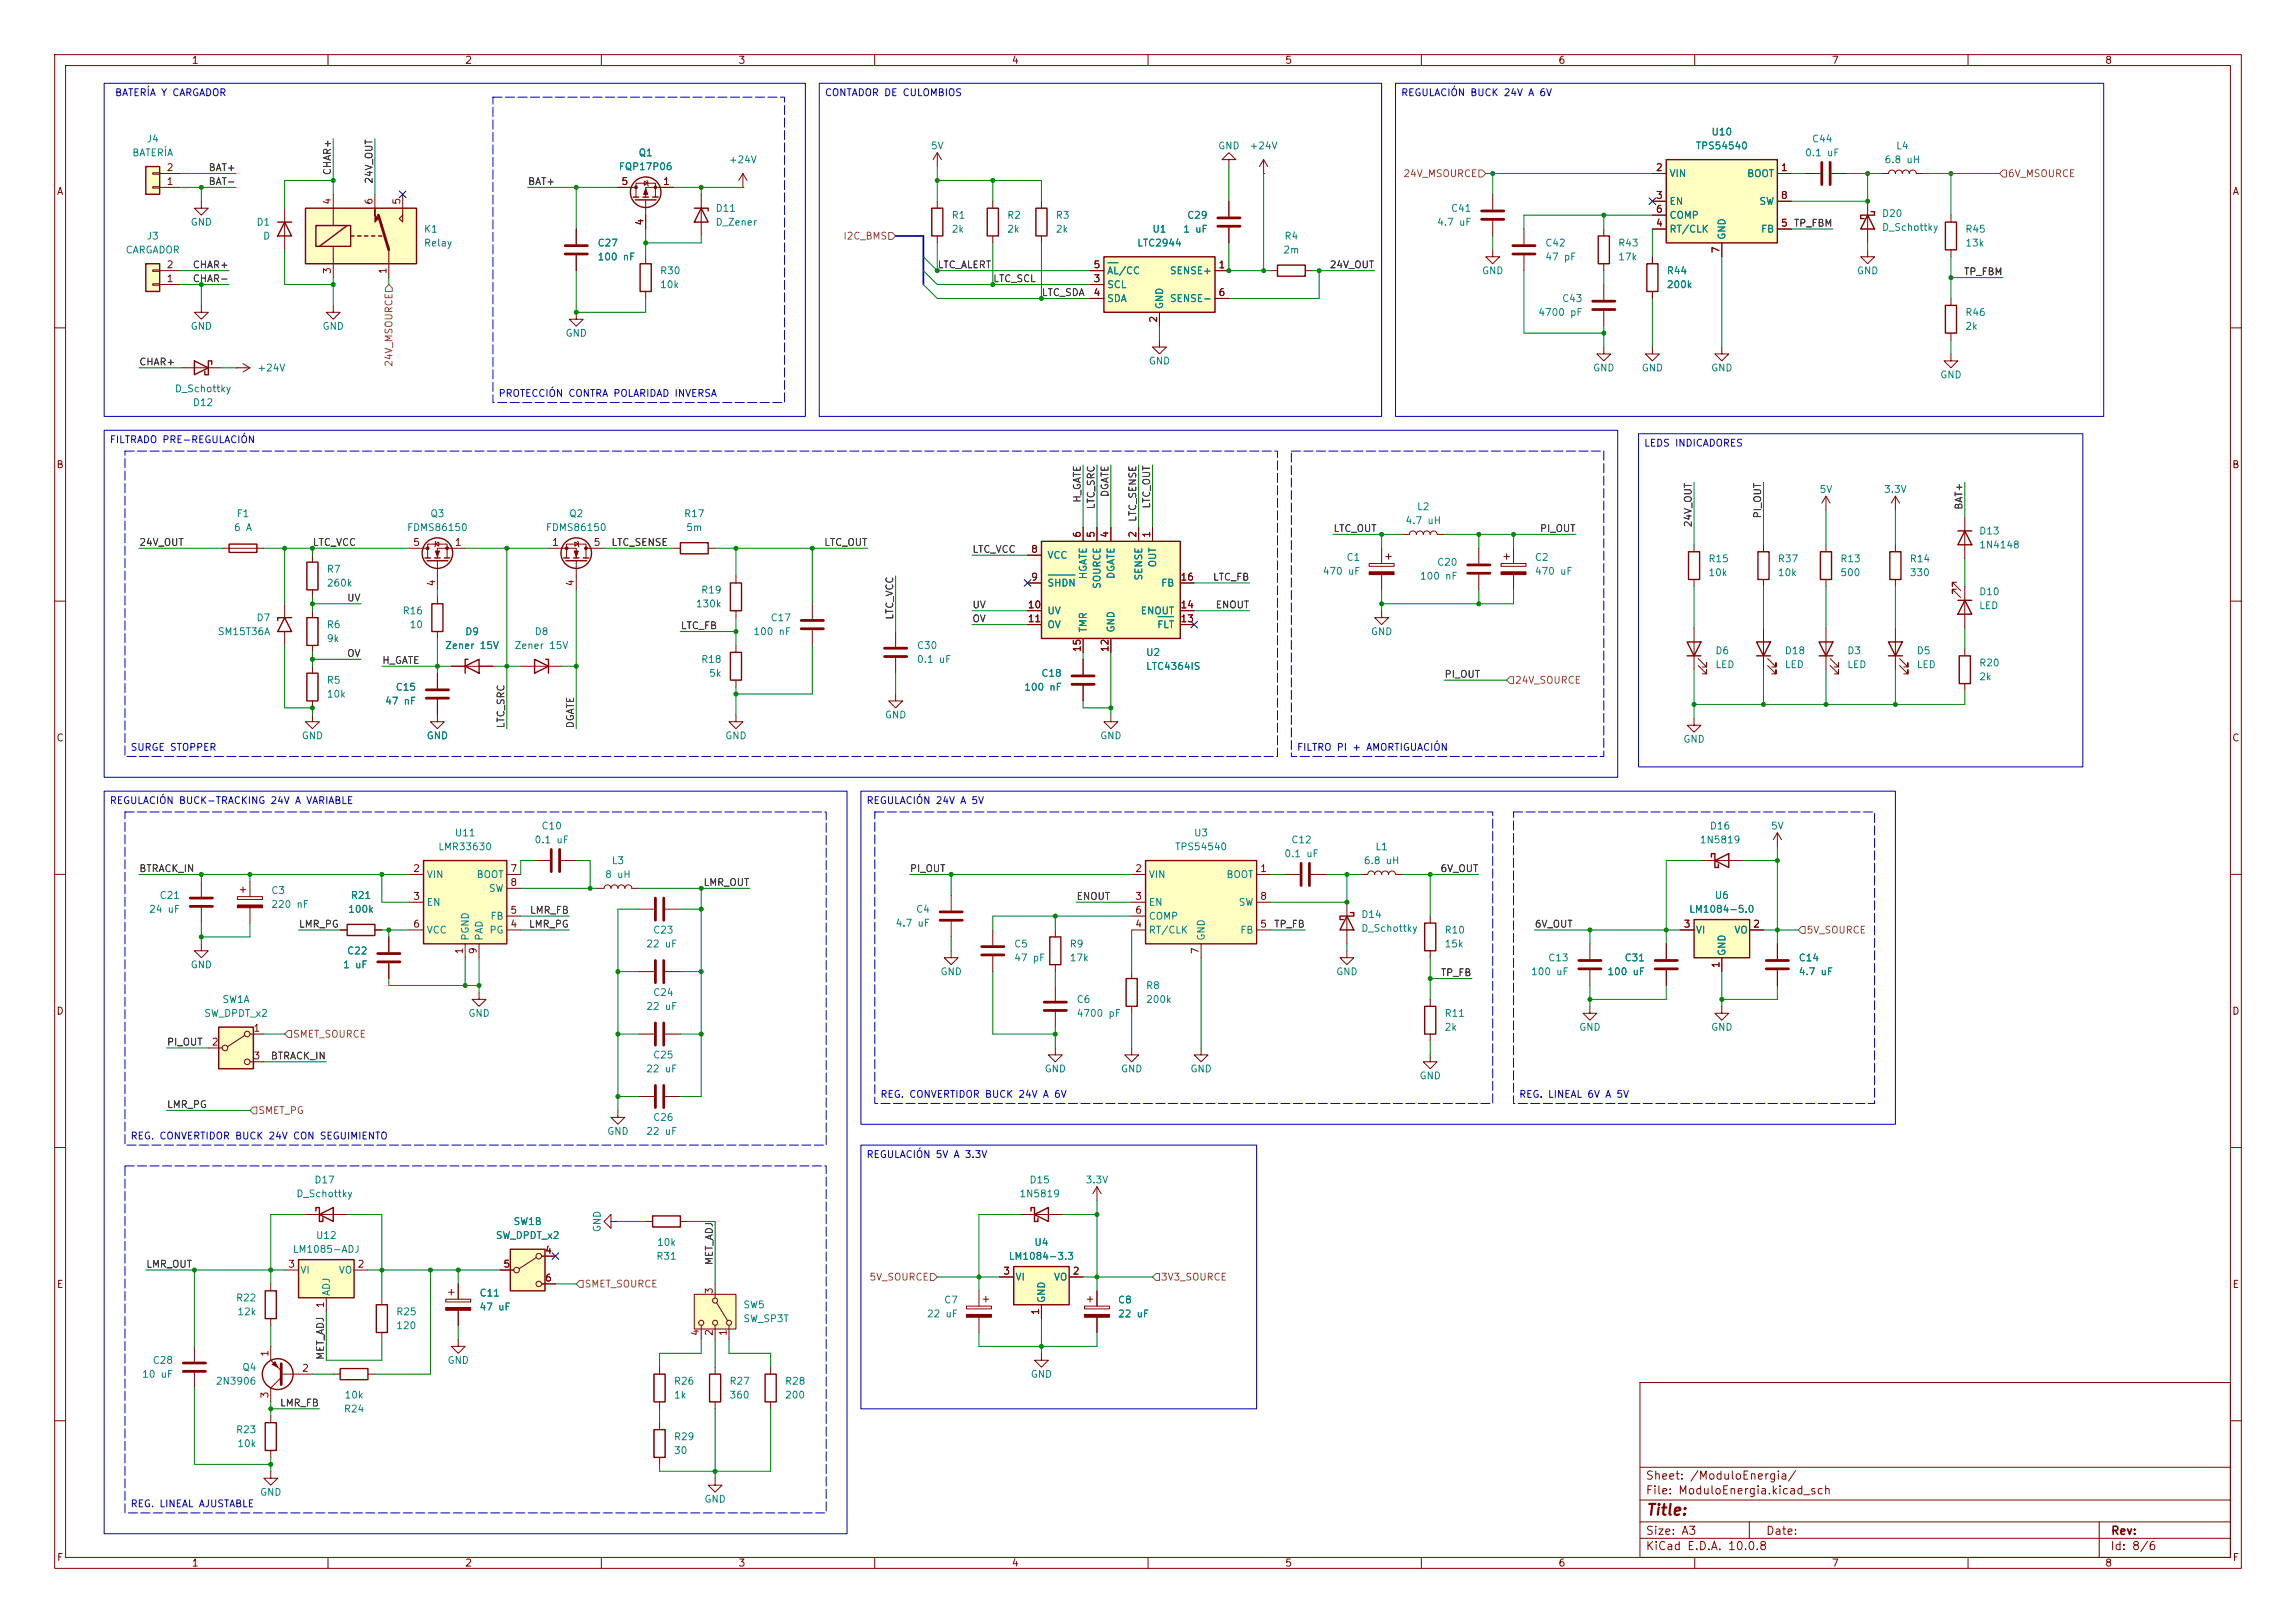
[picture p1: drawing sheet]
<svg xmlns="http://www.w3.org/2000/svg" width="420mm" height="297mm" viewBox="0 0 420 297" stroke-linecap="round" stroke-linejoin="round" font-family="sans-serif">
<defs><g id="words">
<text font-size="2" fill="#840000" x="301" y="277.8">Title:</text>
<g font-size="1.5" fill="#840000">
<text x="300.9" y="273.8">File: ModuloEnergia.kicad_sch</text>
<text x="300.9" y="271.1">Sheet: /ModuloEnergia/</text>
<text x="300.9" y="281.2">Size: A3</text>
<text x="322.9" y="281.2">Date:</text>
<text x="386" y="281.2">Rev:</text>
<text x="300.9" y="284">KiCad E.D.A. 10.0.8</text>
<text x="385.9" y="284">Id: 8/6</text>
</g>
<g font-size="1.3" fill="#840000">
<text x="35" y="12">1</text>
<text x="85" y="12">2</text>
<text x="135" y="12">3</text>
<text x="185" y="12">4</text>
<text x="235" y="12">5</text>
<text x="285" y="12">6</text>
<text x="335" y="12">7</text>
<text x="385" y="12">8</text>
<text x="10.3" y="36">A</text>
<text x="30.4" y="34.2">1</text>
<text x="30.4" y="31.6">2</text>
<text x="113.6" y="34.2">5</text>
<text x="121.2" y="34.2">1</text>
<text x="302.8" y="31.6">2</text>
<text x="325.7" y="31.6">1</text>
<text x="408.3" y="36">A</text>
<text x="60.8" y="37.6" transform="rotate(-90 60.8 37.6)">4</text>
<text x="68.4" y="37.6" transform="rotate(-90 68.4 37.6)">6</text>
<text x="73.5" y="37.6" transform="rotate(-90 73.5 37.6)">5</text>
<text x="118" y="41.4" transform="rotate(-90 118 41.4)">4</text>
<text x="302.8" y="36.7">3</text>
<text x="302.8" y="41.8">4</text>
<text x="302.8" y="39.2">6</text>
<text x="325.7" y="41.8">5</text>
<text x="325.7" y="36.7">8</text>
<text x="314.8" y="46.5" transform="rotate(-90 314.8 46.5)">7</text>
<text x="30.4" y="51.9">1</text>
<text x="30.4" y="49.4">2</text>
<text x="60.8" y="50.3" transform="rotate(-90 60.8 50.3)">3</text>
<text x="71" y="50.3" transform="rotate(-90 71 50.3)">1</text>
<text x="199.9" y="51.9">3</text>
<text x="199.9" y="49.4">5</text>
<text x="222.8" y="49.4">1</text>
<text x="199.9" y="54.5">4</text>
<text x="212" y="59.2" transform="rotate(-90 212 59.2)">2</text>
<text x="222.8" y="54.5">6</text>
<text x="10.2" y="86">B</text>
<text x="408.2" y="86">B</text>
<text x="75.5" y="100.2">5</text>
<text x="83.1" y="100.2">1</text>
<text x="100.9" y="100.2">1</text>
<text x="108.5" y="100.2">5</text>
<text x="188.5" y="101.5">8</text>
<text x="198" y="98.5" transform="rotate(-90 198 98.5)">6</text>
<text x="200.5" y="98.5" transform="rotate(-90 200.5 98.5)">5</text>
<text x="203.1" y="98.5" transform="rotate(-90 203.1 98.5)">4</text>
<text x="208.1" y="98.5" transform="rotate(-90 208.1 98.5)">2</text>
<text x="210.7" y="98.5" transform="rotate(-90 210.7 98.5)">1</text>
<text x="79.9" y="107.4" transform="rotate(-90 79.9 107.4)">4</text>
<text x="105.3" y="107.4" transform="rotate(-90 105.3 107.4)">4</text>
<text x="188.5" y="106.5">9</text>
<text x="215.8" y="106.5">16</text>
<text x="187.9" y="111.6">10</text>
<text x="215.8" y="111.6">14</text>
<text x="187.9" y="114.2">11</text>
<text x="198" y="119.4" transform="rotate(-90 198 119.4)">15</text>
<text x="203.1" y="119.4" transform="rotate(-90 203.1 119.4)">12</text>
<text x="215.8" y="114.2">13</text>
<text x="10.2" y="136">C</text>
<text x="408.2" y="136">C</text>
<text x="75.5" y="159.9">2</text>
<text x="93.2" y="159.9">7</text>
<text x="207.5" y="159.9">2</text>
<text x="230.4" y="159.9">1</text>
<text x="75.5" y="165">3</text>
<text x="93.2" y="167.5">5</text>
<text x="93.2" y="162.4">8</text>
<text x="207.5" y="165">3</text>
<text x="207.5" y="167.5">6</text>
<text x="230.4" y="165">8</text>
<text x="75.5" y="170">6</text>
<text x="93.2" y="170">4</text>
<text x="207.5" y="170">4</text>
<text x="230.4" y="170">5</text>
<text x="307.9" y="170">3</text>
<text x="320.6" y="170">2</text>
<text x="85" y="174.7" transform="rotate(-90 85 174.7)">1</text>
<text x="87.5" y="174.7" transform="rotate(-90 87.5 174.7)">9</text>
<text x="219.6" y="174.7" transform="rotate(-90 219.6 174.7)">7</text>
<text x="314.8" y="177.3" transform="rotate(-90 314.8 177.3)">1</text>
<text x="10.2" y="186">D</text>
<text x="408.2" y="186">D</text>
<text x="38.6" y="191.6">2</text>
<text x="46.3" y="189.1">1</text>
<text x="46.3" y="194.2">3</text>
<text x="52.6" y="232.3">3</text>
<text x="65.3" y="232.3">2</text>
<text x="92" y="232.3">5</text>
<text x="99.6" y="229.7">4</text>
<text x="183.4" y="233.5">3</text>
<text x="196.1" y="233.5">2</text>
<text x="10.3" y="236">E</text>
<text x="59.6" y="239.5" transform="rotate(-90 59.6 239.5)">1</text>
<text x="99.6" y="234.8">6</text>
<text x="130.7" y="237" transform="rotate(-90 130.7 237)">3</text>
<text x="408.3" y="236">E</text>
<text x="128.1" y="244.6" transform="rotate(-90 128.1 244.6)">4</text>
<text x="130.7" y="244.6" transform="rotate(-90 130.7 244.6)">2</text>
<text x="133.2" y="244.6" transform="rotate(-90 133.2 244.6)">1</text>
<text x="190.4" y="240.8" transform="rotate(-90 190.4 240.8)">1</text>
<text x="49.4" y="248.4" transform="rotate(-90 49.4 248.4)">1</text>
<text x="55.1" y="251.3">2</text>
<text x="49.4" y="256" transform="rotate(-90 49.4 256)">3</text>
<text x="10.3" y="286">F</text>
<text x="35" y="287">1</text>
<text x="85" y="287">2</text>
<text x="135" y="287">3</text>
<text x="185" y="287">4</text>
<text x="235" y="287">5</text>
<text x="285" y="287">6</text>
<text x="335" y="287">7</text>
<text x="385" y="287">8</text>
<text x="408.3" y="286">F</text>
</g>
<g font-size="1.3" fill="#0000c2">
<text x="20.9" y="17.9">BATERÍA Y CARGADOR</text>
<text x="150.8" y="17.9">CONTADOR DE CULOMBIOS</text>
<text x="256.2" y="17.9">REGULACIÓN BUCK 24V A 6V</text>
<text x="91.1" y="72.9">PROTECCIÓN CONTRA POLARIDAD INVERSA</text>
<text x="20" y="81.4">FILTRADO PRE-REGULACIÓN</text>
<text x="300.6" y="82">LEDS INDICADORES</text>
<text x="23.8" y="137.7">SURGE STOPPER</text>
<text x="237.1" y="137.7">FILTRO PI + AMORTIGUACIÓN</text>
<text x="20" y="147.4">REGULACIÓN BUCK-TRACKING 24V A VARIABLE</text>
<text x="158.4" y="147.4">REGULACIÓN 24V A 5V</text>
<text x="160.9" y="201.2">REG. CONVERTIDOR BUCK 24V A 6V</text>
<text x="277.8" y="201.2">REG. LINEAL 6V A 5V</text>
<text x="23.8" y="208.8">REG. CONVERTIDOR BUCK 24V CON SEGUIMIENTO</text>
<text x="158.4" y="212.2">REGULACIÓN 5V A 3.3V</text>
<text x="23.8" y="276.1">REG. LINEAL AJUSTABLE</text>
</g>
<g font-size="1.3" fill="#008484">
<text x="24.1" y="28.9">BATERÍA</text>
<text x="26.7" y="26.4">J4</text>
<text x="116.7" y="28.9">Q1</text>
<text x="170.2" y="27.6">5V</text>
<text x="222.7" y="27.6">GND</text>
<text x="228.5" y="27.6">+24V</text>
<text x="310.1" y="27.6">TPS54540</text>
<text x="313" y="25.1">U10</text>
<text x="330.1" y="28.9">0.1 uF</text>
<text x="331.4" y="26.4">C44</text>
<text x="346.7" y="27.6">L4</text>
<text x="113.1" y="31.4">FQP17P06</text>
<text x="133.2" y="30.2">+24V</text>
<text x="305.3" y="32.7">VIN</text>
<text x="319.5" y="32.7">BOOT</text>
<text x="344.6" y="30.2">6.8 uH</text>
<text x="34.8" y="41.6">GND</text>
<text x="46.8" y="41.6">D1</text>
<text x="130.8" y="39.1">D11</text>
<text x="130.8" y="41.6">D_Zener</text>
<text x="174" y="40.3">R1</text>
<text x="184.1" y="40.3">R2</text>
<text x="193" y="40.3">R3</text>
<text x="217.1" y="40.3">C29</text>
<text x="262.8" y="41.6">4.7 uF</text>
<text x="265.3" y="39.1">C41</text>
<text x="305.3" y="37.8">EN</text>
<text x="305.3" y="40.3">COMP</text>
<text x="321.7" y="37.8">SW</text>
<text x="344.2" y="40">D20</text>
<text x="22.9" y="46.7">CARGADOR</text>
<text x="26.7" y="44.1">J3</text>
<text x="48" y="44.1">D</text>
<text x="77.5" y="42.9">K1</text>
<text x="77.5" y="45.4">Relay</text>
<text x="109.2" y="45.4">C27</text>
<text x="109.2" y="48">100 nF</text>
<text x="174" y="42.9">2k</text>
<text x="184.1" y="42.9">2k</text>
<text x="193" y="42.9">2k</text>
<text x="207.9" y="45.4">LTC2944</text>
<text x="210.7" y="42.9">U1</text>
<text x="216.3" y="42.9">1 uF</text>
<text x="234.6" y="46.7">2m</text>
<text x="234.9" y="44.1">R4</text>
<text x="282.6" y="45.4">C42</text>
<text x="282.6" y="48">47 pF</text>
<text x="295.9" y="45.4">R43</text>
<text x="295.9" y="48">17k</text>
<text x="305.3" y="42.9">RT/CLK</text>
<text x="315.9" y="44" transform="rotate(-90 315.9 44)">GND</text>
<text x="322" y="42.9">FB</text>
<text x="344.2" y="42.6">D_Schottky</text>
<text x="359.4" y="42.9">R45</text>
<text x="359.4" y="45.4">13k</text>
<text x="120.6" y="50.5">R30</text>
<text x="120.6" y="53">10k</text>
<text x="202.4" y="53">SCL</text>
<text x="202.4" y="50.5">AL/CC</text>
<text x="213.9" y="50.5">SENSE+</text>
<text x="271" y="50.5">GND</text>
<text x="304.8" y="50.5">R44</text>
<text x="304.8" y="53">200k</text>
<text x="339.6" y="50.5">GND</text>
<text x="202.4" y="55.6">SDA</text>
<text x="213.1" y="56.7" transform="rotate(-90 213.1 56.7)">GND</text>
<text x="213.9" y="55.6">SENSE-</text>
<text x="281.3" y="58.1">4700 pF</text>
<text x="285.6" y="55.6">C43</text>
<text x="359.4" y="58.1">R46</text>
<text x="34.8" y="60.7">GND</text>
<text x="58.9" y="60.7">GND</text>
<text x="103.3" y="61.9">GND</text>
<text x="359.4" y="60.7">2k</text>
<text x="47" y="68.3">+24V</text>
<text x="210" y="67">GND</text>
<text x="291.3" y="68.3">GND</text>
<text x="300.2" y="68.3">GND</text>
<text x="312.9" y="68.3">GND</text>
<text x="354.8" y="69.5">GND</text>
<text x="31.9" y="72.1">D_Schottky</text>
<text x="35.2" y="74.6">D12</text>
<text x="43.2" y="94.9">F1</text>
<text x="78.6" y="94.9">Q3</text>
<text x="104" y="94.9">Q2</text>
<text x="125" y="94.9">R17</text>
<text x="259.1" y="93.7">L2</text>
<text x="332.7" y="90.5">5V</text>
<text x="344.5" y="90.5">3.3V</text>
<text x="42.7" y="97.5">6 A</text>
<text x="74.3" y="97.5">FDMS86150</text>
<text x="99.7" y="97.5">FDMS86150</text>
<text x="125.4" y="97.5">5m</text>
<text x="257" y="96.2">4.7 uH</text>
<text x="361.9" y="98.1">D13</text>
<text x="361.9" y="100.7">1N4148</text>
<text x="59.7" y="105.1">R7</text>
<text x="59.7" y="107.6">260k</text>
<text x="191.5" y="102.6">VCC</text>
<text x="191.5" y="107.6">SHDN</text>
<text x="199.1" y="106.1" transform="rotate(-90 199.1 106.1)">HGATE</text>
<text x="201.6" y="107.9" transform="rotate(-90 201.6 107.9)">SOURCE</text>
<text x="204.2" y="106" transform="rotate(-90 204.2 106)">DGATE</text>
<text x="209.2" y="106.4" transform="rotate(-90 209.2 106.4)">SENSE</text>
<text x="211.8" y="103.9" transform="rotate(-90 211.8 103.9)">OUT</text>
<text x="212.3" y="107.6">FB</text>
<text x="241.8" y="105.5">470 uF</text>
<text x="246.2" y="102.9">C1</text>
<text x="259.6" y="106.4">100 nF</text>
<text x="262.8" y="103.8">C20</text>
<text x="280.7" y="102.9">C2</text>
<text x="280.7" y="105.5">470 uF</text>
<text x="312.4" y="103.2">R15</text>
<text x="312.4" y="105.7">10k</text>
<text x="325.1" y="103.2">R37</text>
<text x="325.1" y="105.7">10k</text>
<text x="336.5" y="103.2">R13</text>
<text x="336.5" y="105.7">500</text>
<text x="349.2" y="103.2">R14</text>
<text x="349.2" y="105.7">330</text>
<text x="46.8" y="114">D7</text>
<text x="73.5" y="112.7">R16</text>
<text x="127.2" y="111.5">130k</text>
<text x="128.2" y="108.9">R19</text>
<text x="140.9" y="114">C17</text>
<text x="191.5" y="112.7">UV</text>
<text x="208.5" y="112.7">ENOUT</text>
<text x="361.9" y="109.2">D10</text>
<text x="361.9" y="111.8">LED</text>
<text x="39.7" y="116.5">SM15T36A</text>
<text x="59.7" y="115.3">R6</text>
<text x="59.7" y="117.8">9k</text>
<text x="74.8" y="115.3">10</text>
<text x="81.3" y="119.1">Zener 15V</text>
<text x="85" y="116.5">D9</text>
<text x="94" y="119.1">Zener 15V</text>
<text x="97.7" y="116.5">D8</text>
<text x="137.7" y="116.5">100 nF</text>
<text x="167.6" y="119.1">C30</text>
<text x="191.5" y="115.3">OV</text>
<text x="199.1" y="115.9" transform="rotate(-90 199.1 115.9)">TMR</text>
<text x="204.2" y="115.9" transform="rotate(-90 204.2 115.9)">GND</text>
<text x="211.6" y="115.3">FLT</text>
<text x="250.7" y="116.5">GND</text>
<text x="59.7" y="125.4">R5</text>
<text x="128.2" y="121.6">R18</text>
<text x="129.6" y="124.2">5k</text>
<text x="167.6" y="121.6">0.1 uF</text>
<text x="190.4" y="124.2">C18</text>
<text x="209.5" y="120.3">U2</text>
<text x="209.5" y="122.9">LTC4364IS</text>
<text x="313.7" y="120">D6</text>
<text x="313.7" y="122.6">LED</text>
<text x="326.4" y="120">D18</text>
<text x="326.4" y="122.6">LED</text>
<text x="337.8" y="120">D3</text>
<text x="337.8" y="122.6">LED</text>
<text x="350.5" y="120">D5</text>
<text x="350.5" y="122.6">LED</text>
<text x="361.9" y="122.2">R20</text>
<text x="361.9" y="124.8">2k</text>
<text x="59.7" y="128">10k</text>
<text x="70.3" y="129.2">47 nF</text>
<text x="72.3" y="126.7">C15</text>
<text x="161.8" y="131.8">GND</text>
<text x="187.2" y="126.7">100 nF</text>
<text x="55.1" y="135.6">GND</text>
<text x="77.9" y="135.6">GND</text>
<text x="132.6" y="135.6">GND</text>
<text x="201.1" y="135.6">GND</text>
<text x="307.8" y="136.2">GND</text>
<text x="80.1" y="155.9">LMR33630</text>
<text x="83.1" y="153.4">U11</text>
<text x="97.7" y="154.6">0.1 uF</text>
<text x="98.9" y="152.1">C10</text>
<text x="214.8" y="155.9">TPS54540</text>
<text x="218.3" y="153.4">U3</text>
<text x="236.1" y="154.6">C12</text>
<text x="251.5" y="155.9">L1</text>
<text x="310.8" y="154.6">1N5819</text>
<text x="312.7" y="152.1">D16</text>
<text x="323.8" y="152.1">5V</text>
<text x="78" y="161">VIN</text>
<text x="87.1" y="161">BOOT</text>
<text x="110.6" y="161">8 uH</text>
<text x="111.8" y="158.4">L3</text>
<text x="210" y="161">VIN</text>
<text x="224.2" y="161">BOOT</text>
<text x="234.8" y="157.2">0.1 uF</text>
<text x="249.4" y="158.4">6.8 uH</text>
<text x="27.2" y="167.3">24 uF</text>
<text x="29.1" y="164.8">C21</text>
<text x="49.5" y="163.9">C3</text>
<text x="49.5" y="166.4">220 nF</text>
<text x="63.6" y="167.3">100k</text>
<text x="64.1" y="164.8">R21</text>
<text x="78" y="166.1">EN</text>
<text x="89.3" y="163.5">SW</text>
<text x="167.5" y="167.3">C4</text>
<text x="210" y="166.1">EN</text>
<text x="226.5" y="166.1">SW</text>
<text x="308.9" y="167.3">LM1084-5.0</text>
<text x="313.6" y="164.8">U6</text>
<text x="78" y="171.1">VCC</text>
<text x="86.1" y="172.2" transform="rotate(-90 86.1 172.2)">PGND</text>
<text x="88.6" y="172.2" transform="rotate(-90 88.6 172.2)">PAD</text>
<text x="89.4" y="171.1">PG</text>
<text x="89.6" y="168.6">FB</text>
<text x="118.1" y="173.7">22 uF</text>
<text x="119.4" y="171.1">C23</text>
<text x="163.7" y="169.9">4.7 uF</text>
<text x="185.4" y="173.7">C5</text>
<text x="195.6" y="173.7">R9</text>
<text x="210" y="171.1">RT/CLK</text>
<text x="210" y="168.6">COMP</text>
<text x="220.7" y="172.2" transform="rotate(-90 220.7 172.2)">GND</text>
<text x="226.8" y="171.1">FB</text>
<text x="248.9" y="168.3">D14</text>
<text x="248.9" y="170.8">D_Schottky</text>
<text x="264.1" y="171.1">R10</text>
<text x="264.1" y="173.7">15k</text>
<text x="310.1" y="171.1">VI</text>
<text x="317.1" y="171.1">VO</text>
<text x="34.8" y="177.5">GND</text>
<text x="62.7" y="177.5">1 uF</text>
<text x="63.4" y="175">C22</text>
<text x="171.9" y="178.8">GND</text>
<text x="185.4" y="176.2">47 pF</text>
<text x="195.6" y="176.2">17k</text>
<text x="244.3" y="178.8">GND</text>
<text x="279.9" y="178.8">100 uF</text>
<text x="283.1" y="176.2">C13</text>
<text x="293.9" y="178.8">100 uF</text>
<text x="297.1" y="176.2">C31</text>
<text x="315.9" y="175" transform="rotate(-90 315.9 175)">GND</text>
<text x="328.9" y="176.2">C14</text>
<text x="328.9" y="178.8">4.7 uF</text>
<text x="40.6" y="183.8">SW1A</text>
<text x="118.1" y="185.1">22 uF</text>
<text x="119.4" y="182.6">C24</text>
<text x="196.8" y="183.8">C6</text>
<text x="209.5" y="181.3">R8</text>
<text x="209.5" y="183.8">200k</text>
<text x="37.2" y="186.4">SW_DPDT_x2</text>
<text x="85.6" y="186.4">GND</text>
<text x="196.8" y="186.4">4700 pF</text>
<text x="264.1" y="186.4">R11</text>
<text x="264.1" y="188.9">2k</text>
<text x="288.8" y="188.9">GND</text>
<text x="312.9" y="188.9">GND</text>
<text x="118.1" y="196.5">22 uF</text>
<text x="119.4" y="194">C25</text>
<text x="191" y="196.5">GND</text>
<text x="204.9" y="196.5">GND</text>
<text x="217.6" y="196.5">GND</text>
<text x="259.6" y="197.8">GND</text>
<text x="111" y="208">GND</text>
<text x="118.1" y="208">22 uF</text>
<text x="119.4" y="205.4">C26</text>
<text x="54.1" y="219.4">D_Schottky</text>
<text x="57.4" y="216.9">D17</text>
<text x="186.4" y="219.4">1N5819</text>
<text x="188.2" y="216.9">D15</text>
<text x="198.5" y="216.9">3.3V</text>
<text x="57.7" y="227">U12</text>
<text x="90.6" y="227">SW_DPDT_x2</text>
<text x="93.8" y="224.5">SW1B</text>
<text x="110.2" y="225.6" transform="rotate(-90 110.2 225.6)">GND</text>
<text x="53.5" y="229.6">LM1085-ADJ</text>
<text x="54.8" y="233.4">VI</text>
<text x="61.9" y="233.4">VO</text>
<text x="119.9" y="230.8">R31</text>
<text x="120.1" y="228.3">10k</text>
<text x="184.4" y="230.8">LM1084-3.3</text>
<text x="189.1" y="228.3">U4</text>
<text x="43.1" y="238.5">R22</text>
<text x="60.7" y="237.3" transform="rotate(-90 60.7 237.3)">ADJ</text>
<text x="87.6" y="237.6">C11</text>
<text x="135.9" y="239.7">SW5</text>
<text x="172.6" y="238.8">C7</text>
<text x="185.6" y="234.6">VI</text>
<text x="191.5" y="238.5" transform="rotate(-90 191.5 238.5)">GND</text>
<text x="192.7" y="234.6">VO</text>
<text x="204.4" y="238.8">C8</text>
<text x="43.3" y="241">12k</text>
<text x="72.4" y="241">R25</text>
<text x="72.4" y="243.5">120</text>
<text x="87.6" y="240.1">47 uF</text>
<text x="135.9" y="242.3">SW_SP3T</text>
<text x="169.4" y="241.4">22 uF</text>
<text x="204.4" y="241.4">22 uF</text>
<text x="27.8" y="249.9">C28</text>
<text x="44.2" y="251.2">Q4</text>
<text x="81.8" y="249.9">GND</text>
<text x="25.9" y="252.4">10 uF</text>
<text x="39.4" y="253.7">2N3906</text>
<text x="62.9" y="256.2">10k</text>
<text x="123.2" y="253.7">R26</text>
<text x="123.2" y="256.2">1k</text>
<text x="133.3" y="253.7">R27</text>
<text x="133.3" y="256.2">360</text>
<text x="143.5" y="253.7">R28</text>
<text x="143.5" y="256.2">200</text>
<text x="188.4" y="252.4">GND</text>
<text x="43.1" y="262.6">R23</text>
<text x="62.8" y="258.8">R24</text>
<text x="123.2" y="263.9">R29</text>
<text x="43.3" y="265.1">10k</text>
<text x="123.2" y="266.4">30</text>
<text x="47.5" y="274">GND</text>
<text x="128.7" y="275.3">GND</text>
</g>
<g font-size="1.3">
<text x="38.1" y="31.6">BAT+</text>
<text x="38.1" y="34.2">BAT-</text>
<text x="60.8" y="32.2" transform="rotate(-90 60.8 32.2)">CHAR+</text>
<text x="68.5" y="33.7" transform="rotate(-90 68.5 33.7)">24V_OUT</text>
<text x="96.5" y="34.2">BAT+</text>
<text x="328" y="41.8">TP_FBM</text>
<text x="35.2" y="51.9">CHAR-</text>
<text x="35.2" y="49.4">CHAR+</text>
<text x="171.4" y="49.4">LTC_ALERT</text>
<text x="181.6" y="51.9">LTC_SCL</text>
<text x="243.1" y="49.4">24V_OUT</text>
<text x="359.2" y="50.7">TP_FBM</text>
<text x="190.5" y="54.5">LTC_SDA</text>
<text x="25.4" y="67.2">CHAR+</text>
<text x="198" y="92.1" transform="rotate(-90 198 92.1)">H_GATE</text>
<text x="200.5" y="93.3" transform="rotate(-90 200.5 93.3)">LTC_SRC</text>
<text x="203.1" y="91.1" transform="rotate(-90 203.1 91.1)">DGATE</text>
<text x="208.2" y="95.6" transform="rotate(-90 208.2 95.6)">LTC_SENSE</text>
<text x="210.7" y="93.2" transform="rotate(-90 210.7 93.2)">LTC_OUT</text>
<text x="322.5" y="95" transform="rotate(-90 322.5 95)">PI_OUT</text>
<text x="359.3" y="93.4" transform="rotate(-90 359.3 93.4)">BAT+</text>
<text x="25.4" y="100.2">24V_OUT</text>
<text x="57.1" y="100.2">LTC_VCC</text>
<text x="111.7" y="100.2">LTC_SENSE</text>
<text x="150.7" y="100.2">LTC_OUT</text>
<text x="177.8" y="101.5">LTC_VCC</text>
<text x="243.8" y="97.7">LTC_OUT</text>
<text x="281.6" y="97.7">PI_OUT</text>
<text x="309.8" y="96.6" transform="rotate(-90 309.8 96.6)">24V_OUT</text>
<text x="221.8" y="106.6">LTC_FB</text>
<text x="63.4" y="110.4">UV</text>
<text x="163.7" y="113.5" transform="rotate(-90 163.7 113.5)">LTC_VCC</text>
<text x="177.8" y="111.6">UV</text>
<text x="222.3" y="111.6">ENOUT</text>
<text x="124.4" y="115.4">LTC_FB</text>
<text x="177.8" y="114.2">OV</text>
<text x="63.4" y="120.5">OV</text>
<text x="69.8" y="121.8">H_GATE</text>
<text x="264.1" y="124.3">PI_OUT</text>
<text x="92.6" y="133.4" transform="rotate(-90 92.6 133.4)">LTC_SRC</text>
<text x="105.3" y="133.4" transform="rotate(-90 105.3 133.4)">DGATE</text>
<text x="25.4" y="159.9">BTRACK_IN</text>
<text x="166.3" y="159.9">PI_OUT</text>
<text x="263.4" y="159.9">6V_OUT</text>
<text x="96.8" y="167.5">LMR_FB</text>
<text x="128.6" y="162.4">LMR_OUT</text>
<text x="196.8" y="165">ENOUT</text>
<text x="54.6" y="170.1">LMR_PG</text>
<text x="96.7" y="170.1">LMR_PG</text>
<text x="233" y="170.1">TP_FB</text>
<text x="280.6" y="170.1">6V_OUT</text>
<text x="263.4" y="178.9">TP_FB</text>
<text x="30.5" y="191.6">PI_OUT</text>
<text x="49.4" y="194.2">BTRACK_IN</text>
<text x="30.5" y="203.1">LMR_PG</text>
<text x="26.6" y="232.3">LMR_OUT</text>
<text x="130.7" y="231.6" transform="rotate(-90 130.7 231.6)">MET_ADJ</text>
<text x="59.6" y="248.9" transform="rotate(-90 59.6 248.9)">MET_ADJ</text>
<text x="51.1" y="257.7">LMR_FB</text>
</g>
<g font-size="1.3" fill="#848400">
<text x="256.6" y="32.7">24V_MSOURCE</text>
<text x="367.2" y="32.7">6V_MSOURCE</text>
<text x="154.2" y="44.1">I2C_BMS</text>
<text x="72.1" y="67.2" transform="rotate(-90 72.1 67.2)">24V_MSOURCE</text>
<text x="277" y="125.4">24V_SOURCE</text>
<text x="330.4" y="171.1">5V_SOURCE</text>
<text x="53.5" y="190.2">SMET_SOURCE</text>
<text x="47.2" y="204.2">SMET_PG</text>
<text x="106.8" y="235.9">SMET_SOURCE</text>
<text x="158.9" y="234.6">5V_SOURCE</text>
<text x="212.3" y="234.6">3V3_SOURCE</text>
</g>
</g></defs>
<g fill="none" stroke="#840000" stroke-width=".18">
<path d="M10 10h400v277h-400zM12 12h396v273h-396zM60 10v2M110 10v2M160 10v2M210 10v2M260 10v2M310 10v2M360 10v2M36.8 36.8v1.3h1.3l-1.3 1.3-1.2-1.3h1.2M171.4 27.9l-.7 1.3M171.4 27.9l.8 1.3"/>
<path d="M171.4 27.9v2.6M231.1 31.8h.1M231.1 29.2l-.7 1.3M231.1 29.2l.8 1.3M231.1 29.2v2.6M278.8 41.9v2.8M278.8 46.7v2.8M293.4 41.9v1.3M293.4 48.3v1.2M293.4 52.1v2.8M293.4 56.9v2.8M10 60h2"/>
<path d="M408 60h2M79.6 99.6l.7-.4v.7zM79.8 99.1l-.2 .1v.7l-.1 .2M10 110h2M40.6 100.3h7.7M52.1 110.5v2.5M52.1 115.6v2.5M57.1 101.6v1.3M57.1 108v1.2M57.1 111.8v1.2M57.1 118.1v1.3M74.9 100.3h3.3"/>
<path d="M78.2 102.1v-2.5h3.6v2.5M80 102.6v5.4M80 109.2v1.3M80 115.6v1.2M85.1 100.3h-5.1v1.8M134.6 118.1v1.3M408 110h2M82.5 121.9h7.7M134.6 124.5v1.2M10 160h2M408 160h2M10 210h2"/>
<path d="M408 210h2M176.8 239h4.6v.5h-4.6zM179.1 236.2v2.8M179.8 237.7h1M180.3 237.2v1.1M179.1 241v2.8M300 253h108v32h-108zM10 260h2M300 278.5h108M300 274.5h108M300 268.5h108M320 278.5v3"/>
<path d="M384 278.5v6.5M408 260h2M60 285v2M110 285v2M160 285v2M210 285v2M260 285v2M300 281.5h108M310 285v2M360 285v2"/>
</g>
<g fill="none" stroke="#840000" stroke-width=".25">
<path d="M292.4 43.2h2v5.1h-2zM41.9 99.6h5.1v1.5h-5.1zM52.1 113l1.2 2.6h-2.5zM53.3 113h-2.5v.5M56.1 102.9h2.1v5.1h-2.1zM56.1 113h2.1v5.1h-2.1zM77.7 102.1h1M78.1 102.6h3.8M79 110.5h2v5.1h-2zM79.5 102.1h1M81.3 102.1h1M133.6 119.4h2v5.1h-2z"/>
<path d="M85.1 121.9l2.5-1.2v2.5zM85.6 120.7h-.5v2.5"/>
<circle cx="80" cy="101.2" r="2.79"/>
</g>
<path d="M276.7 45h4.1M276.7 46.5h4.1M291.3 55.1h4.1M291.3 56.6h4.1" fill="none" stroke="#840000" stroke-width=".51"/>
<g fill="#840000" stroke="#840000" stroke-width=".18">
<path d="M176.8 240.5h4.6v.5h-4.6z"/>
<path d="M79.6 100.8h.8l-.4 1.1z"/>
<circle cx="78.2" cy="100.3" r=".25"/>
<circle cx="81.8" cy="100.3" r=".25"/>
</g>
<path d="M201.9 47h20.3v10.2h-20.3z" fill="#ffffc2"/>
<g fill="none" stroke="#840000" stroke-width=".25">
<path d="M115.8 36.1h1M116.2 36.6h3.8M117.6 36.1h1M119.4 36.1h1M127 38.1h2.5v.5M128.3 38.1l1.2 2.5h-2.5zM170.4 38.1h2.1v5.1h-2.1zM180.6 38.1h2v5.1h-2zM189.5 38.1h2v5.1h-2zM50.8 40.6h2.5M52.1 40.6l1.2 2.6h-2.5zM117.1 48.3h2v5h-2z"/>
<path d="M201.9 47h20.3v10.2h-20.3zM355.9 40.6h2v5.1h-2zM355.9 55.9h2v5.1h-2zM124.5 99.3h5v2h-5zM358.1 97.2h2.6M359.4 97.2l1.3 2.5h-2.6zM103.1 102.1h1M103.5 102.6h3.8M104.9 102.1h1M106.7 102.1h1M133.6 106.7h2v5.1h-2zM308.6 117.5h2.5l-1.2 2.5z"/>
<path d="M308.9 101h2v5h-2zM321.6 101h2v5h-2zM345.4 117.5h2.6l-1.3 2.5zM345.7 101h2v5h-2zM97.8 120.7l2.5 1.2-2.5 1.3zM99.8 120.7h.5v2.5M308.6 120h2.5M345.4 120h2.6M358.4 120h2v5.1h-2z"/>
<circle cx="118.1" cy="35.2" r="2.79"/>
<circle cx="105.4" cy="101.2" r="2.79"/>
</g>
<g fill="none" stroke="#840000" stroke-width=".18">
<path d="M52.1 38.1v7.6M113 34.3h3.3M116.3 36.1v-2.6h3.6v2.6M117.9 33.1l.6 .4-.6 .4zM118.1 36.6v5.3M118.4 33l.1 .1v.8l.1 .1M123.2 34.3h-5.1v1.8M128.3 35.6v7.6M135.9 34.3h.1M135.9 31.8l-.8 1.2M135.9 31.8l.8 1.2M135.9 31.8v2.5"/>
<path d="M171.4 36.8v1.3M181.6 36.8v1.3M190.5 36.8v1.3M224.8 29.2h1.3l-1.3-1.3-1.3 1.3h1.3v1.3M224.8 36.8v2.8M356.9 39.4v1.2M105.4 57.2v1.2h1.3l-1.3 1.3-1.3-1.3h1.3M105.4 41.9v2.8M105.4 46.7v2.8M118.1 47v1.3M118.1 53.3v1.3M171.4 43.2v1.3"/>
<path d="M181.6 43.2v1.3M190.5 43.2v1.3M199.4 49.5h2.5M199.4 52.1h2.5M199.4 54.6h2.5M212.1 57.2v2.5M222.2 49.5h2.6M222.2 54.6h2.6M224.8 41.7v2.8M341.6 45.7v1.3h1.3l-1.3 1.3-1.2-1.3h1.2M356.9 45.7v1.3M356.9 54.6v1.3"/>
<path d="M212.1 62.2v1.3h1.3l-1.3 1.3-1.3-1.3h1.3M356.9 61v1.2M105.2 99.2l.6 .4-.6 .3zM105.7 99.1l.1 .1v.7l.1 .2M309.9 99.7v1.3M322.6 99.7v1.3M334 90.8l-.8 1.3M334 90.8l.8 1.3M334 90.8v2.5M346.7 90.8l-.8 1.3M346.7 90.8l.8 1.3M346.7 90.8v2.5"/>
<path d="M346.7 99.7v1.3M359.4 94.6v7.6M100.3 100.3h5.1v1.8M103.6 102.1v-2.5h3.6v2.5M105.4 102.6v5.4M107.2 100.3h3.3M123.2 100.3h1.3M129.5 100.3h1.3M134.6 105.4v1.3M134.6 111.8v1.2M163.8 115.6v2.8M309.9 106v1.3"/>
<path d="M309.9 114.9v7.7M322.6 106v1.3M346.7 106v1.3M346.7 114.9v7.7M359.4 118.7v1.3M95.2 121.9h7.7M134.6 130.8v1.3h1.3l-1.3 1.3-1.3-1.3h1.3M163.8 120.4v2.8M198.1 120.7v2.7M198.1 125.5v2.8M203.2 130.8v1.3h1.3l-1.3 1.3-1.3-1.3h1.3M309.9 131.4v1.3h1.2l-1.2 1.3-1.3-1.3h1.3"/>
<path d="M310.6 121.8l1.6 1.5v-.7v.7h-.8M310.6 120.5l1.6 1.5v-.7v.7h-.8M347.5 121.8l1.5 1.5v-.7v.7h-.8M347.5 120.5l1.5 1.5v-.7v.7h-.8M359.4 125.1v1.3M109.2 162.6h1.3a.64 .64 0 0 1 .6-.7 .64 .64 0 0 1 .7 .7 .64 .64 0 0 1 .6-.7 .64 .64 0 0 1 .6 .7 .64 .64 0 0 1 .7-.7 .64 .64 0 0 1 .6 .7 .64 .64 0 0 1 .6-.7 .64 .64 0 0 1 .7 .7h1.2M116.8 189.2h2.8M121.7 189.2h2.8M200.7 217.2l-.8 1.2M200.7 217.2l.7 1.2M200.7 217.2v2.5"/>
</g>
<path d="M202.7 48.1h1.8" fill="none" stroke="#008484" stroke-width=".18"/>
<path d="M222.8 39.9h4M103.4 45h4M103.4 46.5h4M222.8 41.4h4M161.8 118.6h4.1M161.8 120.1h4.1M196.1 123.7h4.1M196.1 125.2h4.1M119.9 187.2v4.1M121.4 187.2v4.1" fill="none" stroke="#840000" stroke-width=".51"/>
<g fill="#840000" stroke="#840000" stroke-width=".18">
<path d="M105 100.8h.8l-.4 1.1z"/>
<path d="M118.1 34.5l.4 1.1h-.8z"/>
<circle cx="107.2" cy="100.3" r=".25"/>
<circle cx="103.6" cy="100.3" r=".25"/>
<circle cx="116.3" cy="34.3" r=".25"/>
<circle cx="119.9" cy="34.3" r=".25"/>
</g>
<path d="M190.5 99.1h25.4v17.7h-25.4z" fill="#ffffc2"/>
<path d="M341.6 39.4l1.3 2.5h-2.5zM342.3 38.7h.6v.7h-2.5v.6h.6M301.2 48.3h2.1v5h-2.1zM190.5 99.1h25.4v17.7h-25.4zM188.6 221.6v-.6h.6v2.5h.7v-.6M189.2 222.2l2.6-1.2v2.5z" fill="none" stroke="#840000" stroke-width=".25"/>
<g fill="none" stroke="#840000" stroke-width=".18">
<path d="M341.6 36.8v7.7M302.3 47v1.3M302.3 53.3v1.3M293.4 63.5v1.3h1.2l-1.2 1.2-1.3-1.2h1.3M302.3 63.5v1.3h1.2l-1.2 1.2-1.3-1.2h1.3M315 63.5v1.3h1.2l-1.2 1.2-1.3-1.2h1.3M356.9 64.8v1.2h-1.3l1.3 1.3 1.2-1.3h-1.2M198.1 96.5v2.6M200.7 96.5v2.6M203.2 96.5v2.6M208.3 96.5v2.6M210.8 96.5v2.6"/>
<path d="M256.5 97.8h1.3a.64 .64 0 0 1 .6-.6 .64 .64 0 0 1 .7 .6 .64 .64 0 0 1 .6-.6 .64 .64 0 0 1 .6 .6 .64 .64 0 0 1 .7-.6 .64 .64 0 0 1 .6 .6 .64 .64 0 0 1 .7-.6 .64 .64 0 0 1 .6 .6h1.3M188 101.6h2.5M188 106.7h2.5M188 111.8h2.5M188 114.3h2.5M198.1 116.8v2.6M203.2 116.8v2.6M215.9 106.7h2.5M215.9 111.8h2.5M215.9 114.3h2.5M250.4 103.1h4.6v.5h-4.6zM252.7 111.8v1.2h1.3l-1.3 1.3-1.2-1.3h1.2"/>
<path d="M252.7 100.3v2.8M252.7 105.2v2.8M253.5 101.9h1M254 101.3v1.1M270.5 100.3v2.8M270.5 105.2v2.8M274.6 103.1h4.5v.5h-4.5zM275.1 101.9h1M275.6 101.3v1.1M276.9 100.3v2.8M276.9 105.2v2.8M163.8 127v1.3h1.3l-1.3 1.2-1.2-1.2h1.2"/>
<path d="M116.8 166.4h2.8M121.7 166.4h2.8M186.7 222.2h7.6"/>
</g>
<path d="M191.7 105.2h4.9M211.8 112.9h2.9" fill="none" stroke="#008484" stroke-width=".18"/>
<path d="M268.5 103.4h4M268.5 104.9h4M119.9 164.3v4.1M121.4 164.3v4.1" fill="none" stroke="#840000" stroke-width=".51"/>
<g fill="#840000" stroke="#840000" stroke-width=".18">
<path d="M250.4 104.6h4.6v.6h-4.6z"/>
<path d="M274.6 104.6h4.5v.6h-4.5z"/>
</g>
<path d="M185.4 231.8h10.2v7h-10.2z" fill="#ffffc2"/>
<path d="M35.6 66l2.5 1.3-2.5 1.3zM38.7 66.7v-.7h-.6v2.6h-.6v-.7M321.3 117.5h2.5l-1.2 2.5zM332.7 117.5h2.6l-1.3 2.5zM333 101h2v5h-2zM358.1 109.9h2.6M359.4 109.9l1.3 2.5h-2.6zM321.3 120h2.5M332.7 120h2.6M185.4 231.8h10.2v7h-10.2z" fill="none" stroke="#840000" stroke-width=".25"/>
<g fill="none" stroke="#840000" stroke-width=".18">
<path d="M33 67.3h7.6M334 99.7v1.3M322.6 114.9v7.7M334 106v1.3M334 114.9v7.7M357.9 106.6h-.8v.7v-.7l1.5 1.5M357.9 107.8h-.8v.8v-.8l1.5 1.5M359.4 107.3v7.6M323.3 121.8l1.6 1.5v-.7v.7h-.8M323.3 120.5l1.6 1.5v-.7v.7h-.8M334.8 121.8l1.5 1.5v-.7v.7h-.8M334.8 120.5l1.5 1.5v-.7v.7h-.8"/>
<path d="M182.9 233.7h2.5M190.5 238.8v2.5M195.6 233.7h2.5M190.5 247.6v1.3h1.3l-1.3 1.3-1.3-1.3h1.3"/>
</g>
<path d="M26.7 30.5h2.5v5.1h-2.5z" fill="#ffffc2"/>
<path d="M26.7 30.5h2.5v5.1h-2.5z" fill="none" stroke="#840000" stroke-width=".25"/>
<path d="M27.9 34.2h1.3v.2h-1.3zM27.9 31.6h1.3v.3h-1.3zM29.2 34.3h3.8M29.2 31.8h3.8" fill="none" stroke="#840000" stroke-width=".18"/>
<path d="M26.7 48.3h2.5v5h-2.5z" fill="#ffffc2"/>
<path d="M26.7 48.3h2.5v5h-2.5z" fill="none" stroke="#840000" stroke-width=".25"/>
<path d="M27.9 51.9h1.3v.3h-1.3zM27.9 49.4h1.3v.3h-1.3zM29.2 52.1h3.8M29.2 49.5h3.8" fill="none" stroke="#840000" stroke-width=".18"/>
<path d="M304.8 29.2h20.3v15.3h-20.3z" fill="#ffffc2"/>
<path d="M304.8 29.2h20.3v15.3h-20.3z" fill="none" stroke="#840000" stroke-width=".25"/>
<g fill="none" stroke="#840000" stroke-width=".18">
<path d="M302.3 31.8h2.5M302.3 36.8h2.5M302.3 39.4h2.5M325.1 31.8h2.6M325.1 36.8h2.6M330.2 31.8h2.8M335 31.8h2.8M344.2 31.8h1.2a.64 .64 0 0 1 .7-.7 .64 .64 0 0 1 .6 .7 .64 .64 0 0 1 .6-.7 .64 .64 0 0 1 .7 .7 .64 .64 0 0 1 .6-.7 .64 .64 0 0 1 .6 .7 .64 .64 0 0 1 .7-.7 .64 .64 0 0 1 .6 .7h1.3M302.3 41.9h2.5M315 44.5v2.5M325.1 41.9h2.6M148.6 110.5v2.8"/>
<path d="M148.6 115.3v2.8M198.4 239h4.5v.5h-4.5zM198.9 237.7h1M199.4 237.2v1.1M200.7 236.2v2.8M200.7 241v2.8"/>
</g>
<path d="M198.4 240.5h4.5v.5h-4.5z" fill="#840000" stroke="#840000" stroke-width=".18"/>
<path d="M333.2 29.7v4.1M334.8 29.7v4.1M146.6 113.5h4M146.6 115.1h4" fill="none" stroke="#840000" stroke-width=".51"/>
<path d="M55.9 38.1h20.3v10.2h-20.3z" fill="#ffffc2"/>
<path d="M68.6 38.1v1.3l.6 .6-.6 .6z" fill="#840000" stroke="#840000" stroke-width=".18"/>
<path d="M61 35.6v5.7M68.6 35.6v2.5M73.7 35.6v5l-.7-.6 .7-.6M61 45.1v5.7M71.1 45.7v5.1M43.2 67.3h.1M43.2 67.3h2.5M44.4 66.5l1.3 .8M45.7 67.3l-1.3 .8" fill="none" stroke="#840000" stroke-width=".18"/>
<path d="M69.2 39.4l1.9 6.3" fill="none" stroke="#840000" stroke-width=".51"/>
<path d="M55.9 38.1h20.3v10.2h-20.3zM57.8 41.3h6.3v3.8h-6.3zM63.5 41.3l-5.1 3.8M64.1 43.2h.7M65.4 43.2h.6M66.7 43.2h.6M67.9 43.2h.7M69.2 43.2h.6" fill="none" stroke="#840000" stroke-width=".25"/>
<path d="M77.5 157.5h15.2v15.2h-15.2z" fill="#ffffc2"/>
<path d="M233.7 48.5h5.1v2h-5.1zM56.1 123.2h2.1v5.1h-2.1zM77.5 157.5h15.2v15.2h-15.2zM63.5 169.2h5.1v2h-5.1zM129.8 251.5h2v5h-2z" fill="none" stroke="#840000" stroke-width=".25"/>
<g fill="none" stroke="#840000" stroke-width=".18">
<path d="M273 35.6v2.8M36.8 55.9v1.3h1.3l-1.3 1.2-1.2-1.2h1.2M61 55.9v1.3h1.2l-1.2 1.2-1.3-1.2h1.3M232.4 49.5h1.3M238.8 49.5h1.2M273 45.7v1.3h1.3l-1.3 1.3-1.2-1.3h1.2M273 40.4v2.8M57.1 130.8v1.3h1.3l-1.3 1.3-1.2-1.3h1.2M57.1 121.9v1.3M57.1 128.3v1.2M80 128v4.1h1.3l-1.3 1.3-1.3-1.3h1.3M80 123.2v2.8"/>
<path d="M97.8 157.5h2.8M102.6 157.5h2.8M36.8 161.3v2.8M36.8 166.1v2.8M43.4 164.1h4.6v.5h-4.6zM43.9 162.8h1.1M44.4 162.3v1M45.7 161.3v2.8M45.7 166.1v2.8M62.2 170.2h1.3M68.6 170.2h1.2M71.1 171.5v2.7"/>
<path d="M71.1 176.3v2.8M74.9 160h2.6M74.9 165.1h2.6M74.9 170.2h2.6M85.1 172.7v2.6M87.6 172.7v2.6M92.7 160h2.5M92.7 170.2h2.5M92.7 167.6h2.5M92.7 162.6h2.5M116.8 177.8h2.8M121.7 177.8h2.8"/>
<path d="M87.6 181.6v1.3h1.3l-1.3 1.3-1.2-1.3h1.2M35.6 246.4v2.8M35.6 251.2v2.8M130.8 250.2v1.3M130.8 256.5v1.3M49.5 269.2v1.3h1.3l-1.3 1.3-1.2-1.3h1.2"/>
</g>
<g fill="none" stroke="#840000" stroke-width=".51">
<path d="M271 38.6h4.1M271 40.1h4.1M78 126.2h4M78 127.8h4M100.8 155.4v4.1M102.4 155.4v4.1M34.8 164.3h4.1M34.8 165.9h4.1M69.1 174.5h4.1M69.1 176h4.1M119.9 175.8v4M121.4 175.8v4"/>
<path d="M33.5 249.4h4.1M33.5 251h4.1"/>
</g>
<path d="M43.4 165.6h4.6v.5h-4.6z" fill="#840000" stroke="#840000" stroke-width=".18"/>
<path d="M93.3 228.6h6.4v7.6h-6.4z" fill="#ffffc2"/>
<g fill="none" stroke="#840000" stroke-width=".18">
<path d="M113 203.2v1.3h1.3l-1.3 1.2-1.2-1.2h1.2M81.5 237.7h4.6v.6h-4.6zM82 236.5h1.1M82.5 236v1M83.8 234.9v2.8M83.8 239.8v2.8M91.4 232.4h2.6M98.1 230.1l-3.1 2.1M99.1 229.9h2.5M99.1 234.9h2.5M111.8 223.5v-1.3l-1.3 1.3 1.3 1.3v-1.3h1.2M118.1 223.5h1.3"/>
<path d="M124.5 223.5h1.2M130.8 270.5v1.3h1.3l-1.3 1.2-1.3-1.2h1.3"/>
<circle cx="94.5" cy="232.4" r=".51"/>
<circle cx="98.6" cy="229.9" r=".51"/>
<circle cx="98.6" cy="234.9" r=".51"/>
</g>
<path d="M93.3 228.6h6.4v7.6h-6.4zM119.4 222.5h5.1v2h-5.1z" fill="none" stroke="#840000" stroke-width=".25"/>
<path d="M81.5 239.3h4.6v.5h-4.6z" fill="#840000" stroke="#840000" stroke-width=".18"/>
<path d="M127 236.9h7.6v6.3h-7.6z" fill="#ffffc2"/>
<g fill="none" stroke="#840000" stroke-width=".18">
<path d="M36.8 172.7v1.3h1.3l-1.3 1.3-1.2-1.3h1.2M290.8 184.2v1.2h1.3l-1.3 1.3-1.2-1.3h1.2M127 236.9h7.6v6.3h-7.6zM130.8 234.9v2.6M131.1 238.4l2 3.3M61 251.5h1.2M67.3 251.5h1.3M128.3 242.6v2.5M130.8 242.6v2.5M133.3 242.6v2.5M141 250.2v1.3M141 256.5v1.3"/>
<circle cx="130.8" cy="238" r=".46"/>
<circle cx="128.3" cy="242.1" r=".46"/>
<circle cx="130.8" cy="242.1" r=".46"/>
<circle cx="133.3" cy="242.1" r=".46"/>
</g>
<path d="M62.2 250.4h5.1v2.1h-5.1zM140 251.5h2v5h-2z" fill="none" stroke="#840000" stroke-width=".25"/>
<path d="M40 188h6.4v7.6h-6.4z" fill="#ffffc2"/>
<g fill="none" stroke="#840000" stroke-width=".18">
<path d="M38.1 191.8h2.5M44.8 189.5l-3.1 2M45.7 189.2h2.6M45.7 194.3h2.6M116.8 200.7h2.8M121.7 200.7h2.8M83.8 245.1v1.3h1.3l-1.3 1.2-1.3-1.2h1.3"/>
<circle cx="41.1" cy="191.8" r=".51"/>
<circle cx="45.2" cy="194.3" r=".51"/>
<circle cx="45.2" cy="189.2" r=".51"/>
</g>
<path d="M40 188h6.4v7.6h-6.4z" fill="none" stroke="#840000" stroke-width=".25"/>
<path d="M119.9 198.6v4.1M121.4 198.6v4.1" fill="none" stroke="#840000" stroke-width=".51"/>
<path d="M54.6 230.5h10.2v7h-10.2z" fill="#ffffc2"/>
<g fill="none" stroke="#840000" stroke-width=".25">
<path d="M313.1 156.8v-.6h.6v2.6h.6v-.7M313.7 157.5l2.5-1.3v2.6zM192 171.5h2.1v5h-2.1zM48.5 236.2h2v5.1h-2zM54.6 230.5h10.2v7h-10.2zM57.8 221.6v-.6h.6v2.5h.7v-.6M58.4 222.2l2.6-1.2v2.5zM68.8 238.8h2.1v5h-2.1zM119.6 251.5h2.1v5h-2.1zM48.5 260.3h2v5.1h-2zM119.6 261.6h2.1v5.1h-2.1z"/>
<circle cx="50.8" cy="251.5" r="2.82"/>
</g>
<g fill="none" stroke="#840000" stroke-width=".18">
<path d="M311.1 157.5h7.7M325.1 152.4v2.5M325.1 152.4l-.7 1.3M325.1 152.4l.8 1.3M181.6 170.2v2.8M181.6 175v2.8M193 170.2v1.3M193 176.5v1.3M325.1 172.7v2.8M325.1 177.5v2.8M193 180.3v2.8M193 185.2v2.8"/>
<path d="M315 184.2v1.2h1.2l-1.2 1.3-1.3-1.3h1.3M49.5 234.9v1.3M52.1 232.4h2.5M55.9 222.2h7.6M59.7 237.5v2.5M64.8 232.4h2.5M69.8 237.5v1.3M49.5 246.4v2.5l1.9 1.9M49.5 241.3v1.3M49.5 259.1v1.2M51.4 251.5h5.7M51.4 252.1l-1.9 1.9v2.5"/>
<path d="M69.8 243.8v1.3M120.6 250.2v1.3M120.6 256.5v1.3M49.5 265.4v1.3M120.6 260.3v1.3M120.6 266.7v1.3"/>
</g>
<path d="M179.6 173.2h4M179.6 174.8h4M323.1 175.8h4.1M323.1 177.3h4.1M191 183.4h4.1M191 184.9h4.1M51.4 249.6v3.8" fill="none" stroke="#840000" stroke-width=".51"/>
<path d="M49.8 249.7l.5-.5 .5 1z" fill="#840000" stroke="#840000" stroke-width=".18"/>
<path d="M309.9 168.3h10.1v7h-10.1z" fill="#ffffc2"/>
<path d="M246.4 167.6l1.2 2.6h-2.5zM247 167h.6v.6h-2.5v.7h.6M309.9 168.3h10.1v7h-10.1z" fill="none" stroke="#840000" stroke-width=".25"/>
<g fill="none" stroke="#840000" stroke-width=".18">
<path d="M174 174v1.3h1.3l-1.3 1.2-1.3-1.2h1.3M174 163.8v2.8M174 168.7v2.8M246.4 165.1v7.6M290.8 172.7v2.8M290.8 177.5v2.8M304.8 172.7v2.8M304.8 177.5v2.8M307.3 170.2h2.6M315 175.3v2.5M320 170.2h2.6M193 191.8v1.2h1.3l-1.3 1.3-1.2-1.3h1.2"/>
<path d="M207 191.8v1.2h1.3l-1.3 1.3-1.3-1.3h1.3"/>
</g>
<path d="M172 166.9h4M172 168.4h4M288.8 175.8h4.1M288.8 177.3h4.1M302.8 175.8h4M302.8 177.3h4" fill="none" stroke="#840000" stroke-width=".51"/>
<path d="M209.5 157.5h20.4v15.2h-20.4z" fill="#ffffc2"/>
<path d="M209.5 157.5h20.4v15.2h-20.4zM206 179.1h2v5.1h-2zM260.6 168.9h2v5.1h-2zM260.6 184.2h2v5h-2z" fill="none" stroke="#840000" stroke-width=".25"/>
<g fill="none" stroke="#840000" stroke-width=".18">
<path d="M113 34.3h2.6M118.1 39.4v2.5M120.6 34.3h2.6M224.8 36.8v2.8M302.3 31.8h2.5M302.3 36.8h2.5M302.3 39.4h2.5M325.1 31.8h2.6M325.1 36.8h2.6M105.4 41.9v2.8M105.4 46.7v2.8M199.4 49.5h2.5"/>
<path d="M199.4 52.1h2.5M199.4 54.6h2.5M212.1 57.2v2.5M222.2 49.5h2.6M222.2 54.6h2.6M224.8 41.7v2.8M302.3 47v1.3M302.3 53.3v1.3M302.3 41.9h2.5M315 44.5v2.5M325.1 41.9h2.6M198.1 96.5v2.6"/>
<path d="M200.7 96.5v2.6M203.2 96.5v2.6M208.3 96.5v2.6M210.8 96.5v2.6M188 101.6h2.5M188 106.7h2.5M188 111.8h2.5M188 114.3h2.5M198.1 116.8v2.6M203.2 116.8v2.6M215.9 106.7h2.5M215.9 111.8h2.5"/>
<path d="M215.9 114.3h2.5M80 123.2v2.8M80 128v2.8M82.5 121.9h2.6M87.6 121.9h2.6M198.1 120.7v2.7M198.1 125.5v2.8M62.2 170.2h1.3M68.6 170.2h1.2M71.1 171.5v2.7M71.1 176.3v2.8M207 160h2.5"/>
<path d="M207 165.1h2.5M207 170.2h2.5M207 167.6h2.5M207 177.8v1.3M219.7 172.7v2.6M229.9 160h2.5M229.9 165.1h2.5M229.9 170.2h2.5M234.9 160h2.8M239.8 160h2.8M246.4 174v1.3h1.2l-1.2 1.2-1.3-1.2h1.3M248.9 160h1.3a.64 .64 0 0 1 .6-.6 .64 .64 0 0 1 .7 .6 .64 .64 0 0 1 .6-.6 .64 .64 0 0 1 .6 .6 .64 .64 0 0 1 .7-.6 .64 .64 0 0 1 .6 .6 .64 .64 0 0 1 .6-.6 .64 .64 0 0 1 .7 .6h1.2"/>
<path d="M261.6 167.6v1.3M261.6 174v1.3M304.8 172.7v2.8M304.8 177.5v2.8M307.3 170.2h2.6M315 175.3v2.5M320 170.2h2.6M325.1 172.7v2.8M325.1 177.5v2.8M207 184.2v1.2M219.7 191.8v1.2h1.3l-1.3 1.3-1.3-1.3h1.3M261.6 193v1.3h-1.3l1.3 1.3 1.3-1.3h-1.3"/>
<path d="M261.6 182.9v1.3M261.6 189.2v1.3M83.8 234.9v2.8M83.8 239.8v2.8M91.4 232.4h2.6M99.1 229.9h2.5M99.1 234.9h2.5M182.9 233.7h2.5M190.5 238.8v2.5M195.6 233.7h2.5M200.7 236.2v2.8M200.7 241v2.8"/>
</g>
<path d="M238 158v4.1M239.5 158v4.1" fill="none" stroke="#840000" stroke-width=".51"/>
<path d="M270.5 31.1h.6l.7 .7-.7 .6h-.6zM366.4 31.1h.6v1.3h-.6l-.6-.6zM71.1 52.1l.7 .6v.6h-1.3v-.6zM162.6 42.5h.6l.6 .7-.6 .6h-.6zM276.2 123.8h.7v1.3h-.7l-.6-.6zM329.6 169.5h.6v1.3h-.6l-.7-.6zM52.7 188.6h.6v1.3h-.6l-.6-.7zM46.4 202.6h.6v1.2h-.6l-.7-.6zM106 234.3h.7v1.3h-.7l-.6-.7zM170.2 233h.6l.6 .7-.6 .6h-.6zM211.5 233h.6v1.3h-.6l-.7-.6z" fill="none" stroke="#848400" stroke-width=".18"/>
<path d="M163.8 43.2h5.1v8.9" fill="none" stroke="#000084" stroke-width=".3"/>
<g fill="none" stroke="#008400" stroke-width=".18">
<path d="M33 31.8h10.2M33 34.3h10.2M36.8 34.3v2.5M61 25.4v10.2M61 33h-8.9v5.1M68.6 25.4v10.2M96.5 34.3h16.5M105.4 34.3v7.6M123.2 34.3h12.7M128.3 34.3v1.3M171.4 33h19.1v3.8M171.4 30.5v6.3"/>
<path d="M181.6 33v3.8M224.8 30.5v6.3M231.1 31.8v17.7M271.8 31.8h30.5M273 31.8v3.8M293.4 39.4v2.5M302.3 39.4h-23.5v2.5M327.7 31.8h2.5M337.8 31.8h6.4M341.6 31.8v5h-13.9M351.8 31.8h14M356.9 31.8v7.6"/>
<path d="M33 52.1h8.9M33 49.5h8.9M36.8 52.1v3.8M52.1 45.7v6.4h8.9M61 50.8v5.1M71.1 50.8v1.3M105.4 49.5v7.7h12.7v-2.6M118.1 41.9v5.1M128.3 43.2v1.3h-10.2M168.9 49.5l2.5 2.6h28M168.9 52.1l2.5 2.5h28M168.9 47l2.5 2.5"/>
<path d="M171.4 49.5h28M171.4 44.5v5M181.6 44.5v7.6M190.5 44.5v10.1M212.1 59.7v2.5M224.8 44.5v5h7.6M240 49.5h11.5M241.3 49.5v5.1h-16.5M273 43.2v2.5M278.8 49.5v11.5h14.6M293.4 49.5v2.6M293.4 59.7v3.8"/>
<path d="M302.3 41.9v5.1M302.3 54.6v8.9M315 47v16.5M327.7 41.9h7.6M341.6 44.5v1.2M356.9 47v7.6M356.9 50.8h9.5M25.4 67.3h7.6M40.6 67.3h2.6M356.9 62.2v2.6M198.1 85.1v11.4M200.7 85.1v11.4"/>
<path d="M203.2 85.1v11.4M208.3 85.1v11.4M210.8 85.1v11.4M243.8 97.8h12.7M252.7 97.8v2.5M264.2 97.8h24.1M270.5 97.8v2.5M276.9 97.8v2.5M309.9 88.3v11.4M322.6 88.3v11.4M334 93.3v6.4M346.7 93.3v6.4"/>
<path d="M359.4 88.3v6.3M25.4 100.3h15.2M48.3 100.3h26.6M52.1 100.3v10.2M52.1 118.1v11.4h5v1.3M57.1 100.3v1.3M57.1 109.2v2.6M57.1 119.4v2.5M57.1 110.5h8.9M80 108v1.2M80 116.8v6.4M85.1 100.3h15.2"/>
<path d="M92.7 100.3v33.1M105.4 108v25.4M110.5 100.3h12.7M124.5 115.6h10.1M130.8 100.3h27.9M134.6 100.3v5.1M134.6 113v5.1M148.6 100.3v10.2M148.6 118.1v8.9h-14M163.8 105.4v10.2M177.8 114.3h10.2M177.8 111.8h10.2"/>
<path d="M177.8 101.6h10.2M198.1 119.4v1.3M203.2 119.4v11.4M218.4 111.8h10.2M218.4 106.7h10.2M252.7 108v3.8M270.5 108v2.5M276.9 108v2.5h-24.2M309.9 107.3v7.6M322.6 107.3v7.6M334 107.3v7.6M346.7 107.3v7.6"/>
<path d="M359.4 102.2v5.1M359.4 114.9v3.8M57.1 120.7h8.9M69.8 121.9h12.7M90.2 121.9h5M102.9 121.9h2.5M134.6 125.7v5.1M163.8 123.2v3.8M198.1 128.3v1.2h5.1M264.2 124.5h11.4M309.9 122.6v8.8M322.6 122.6v6.3"/>
<path d="M334 122.6v6.3M346.7 122.6v6.3M359.4 126.4v2.5h-49.5M97.8 157.5h-2.6v2.5M105.4 157.5h2.5v5.1M311.1 157.5h-6.3v15.2M318.8 157.5h6.3M325.1 154.9v17.8M25.4 160h49.5M36.8 160v1.3M36.8 168.9v3.8M45.7 168.9v2.6h-8.9"/>
<path d="M45.7 160v1.3M54.6 170.2h7.6M69.8 160v5.1h5.1M69.8 170.2h5.1M71.1 170.2v1.3M71.1 179.1v1.2h16.5M85.1 175.3v5M87.6 175.3v6.3M95.2 162.6h14M95.2 170.2h8.9M95.2 167.6h8.9M113 177.8h3.8"/>
<path d="M116.8 162.6h20.4M116.8 166.4h-3.8v36.8M124.5 166.4h3.8M124.5 177.8h3.8M128.3 162.6v38.1h-3.8M166.4 160h40.6M174 160v3.8M174 171.5v2.5M181.6 177.8v11.4h11.4M193 167.6v2.6M193 177.8v2.5M196.8 165.1h10.2"/>
<path d="M207 167.6h-25.4v2.6M207 170.2v7.6M219.7 175.3v16.5M232.4 160h2.5M232.4 170.2h6.4M242.6 160h6.3M246.4 160v5.1h-14M246.4 172.7v1.3M256.5 160h14M261.6 160v7.6M261.6 175.3v7.6M261.6 179.1h7.6"/>
<path d="M280.7 170.2h26.6M290.8 170.2v2.5M315 177.8v6.4M322.6 170.2h6.3M30.5 191.8h7.6M48.3 189.2h3.8M48.3 194.3h11.4M113 189.2h3.8M124.5 189.2h3.8M193 188v3.8M207 185.4v6.4M261.6 190.5v2.5"/>
<path d="M290.8 180.3v3.9M304.8 180.3v2.6h-14M325.1 180.3v2.6h-10.1M30.5 203.2h15.2M113 200.7h3.8M200.7 219.7v16.5M26.7 232.4h25.4M35.6 232.4v14M55.9 222.2h-6.4v12.7M63.5 222.2h6.3v15.3M67.3 232.4h24.1M78.7 232.4v19.1h-10.1"/>
<path d="M83.8 232.4v2.5M101.6 234.9h3.8M113 223.5h5.1M125.7 223.5h5.1v11.4M171.4 233.7h11.5M186.7 222.2h-7.6v14M194.3 222.2h6.4M198.1 233.7h12.7M35.6 254v14h13.9M49.5 242.6v3.8M49.5 256.5v2.6M49.5 257.8h8.9"/>
<path d="M57.1 251.5h3.9M59.7 240v8.9h10.1v-3.8M83.8 242.6v2.5M120.6 257.8v2.5M128.3 245.1v2.5h-7.7v2.6M130.8 245.1v5.1M130.8 257.8v12.7M133.3 245.1v2.5h7.7v2.6M141 257.8v11.4h-20.4v-1.2M179.1 243.8v2.6h21.6v-2.6M190.5 241.3v6.3M49.5 266.7v2.5"/>
</g>
<path d="M73.1 35l1.2 1.2M74.3 35l-1.2 1.2M301.7 36.2l1.2 1.2M302.9 36.2l-1.2 1.2M187.4 106.1l1.2 1.2M188.6 106.1l-1.2 1.2M217.8 113.7l1.2 1.2M219 113.7l-1.2 1.2M101 229.3l1.2 1.2M102.2 229.3l-1.2 1.2" fill="none" stroke="#000084" stroke-width=".18"/>
<path d="M19 15.2h128.3v61h-128.3zM149.9 15.2h102.8v61h-102.8zM255.3 15.2h129.5v61h-129.5zM19 78.7h276.9v63.5h-276.9zM299.7 79.4h81.3v60.9h-81.3zM19 144.8h135.9v135.9h-135.9zM157.5 144.8h189.2v60.9h-189.2zM157.5 209.6h72.4v48.2h-72.4z" fill="none" stroke="#0000c2" stroke-width=".18"/>
<path d="M90.2 17.8h53.3v55.9h-53.3zM22.9 82.6h210.8v55.8h-210.8zM236.2 82.6h57.2v55.8h-57.2zM22.9 148.6h128.2v61h-128.2zM160 148.6h113v53.3h-113zM276.9 148.6h66v53.3h-66zM22.9 213.4h128.2v63.5h-128.2z" fill="none" stroke="#0000c2" stroke-width=".18" stroke-dasharray="1.7 .6"/>
<path d="M202.7 48.1h1.8M191.7 105.2h4.9M211.8 112.9h2.9" fill="none" stroke="#008484" stroke-width=".18"/>
<g fill="#008400">
<circle cx="190.5" cy="54.6" r=".46"/>
<circle cx="224.8" cy="49.5" r=".46"/>
<circle cx="181.6" cy="52.1" r=".46"/>
<circle cx="171.4" cy="49.5" r=".46"/>
<circle cx="252.7" cy="97.8" r=".46"/>
<circle cx="252.7" cy="110.5" r=".46"/>
<circle cx="203.2" cy="129.5" r=".46"/>
<circle cx="270.5" cy="110.5" r=".46"/>
<circle cx="270.5" cy="97.8" r=".46"/>
<circle cx="276.9" cy="97.8" r=".46"/>
<circle cx="293.4" cy="61" r=".46"/>
<circle cx="346.7" cy="128.9" r=".46"/>
<circle cx="322.6" cy="128.9" r=".46"/>
<circle cx="309.9" cy="128.9" r=".46"/>
<circle cx="334" cy="128.9" r=".46"/>
<circle cx="273" cy="31.8" r=".46"/>
<circle cx="231.1" cy="49.5" r=".46"/>
<circle cx="293.4" cy="39.4" r=".46"/>
<circle cx="241.3" cy="49.5" r=".46"/>
<circle cx="341.6" cy="31.8" r=".46"/>
<circle cx="341.6" cy="36.8" r=".46"/>
<circle cx="356.9" cy="31.8" r=".46"/>
<circle cx="356.9" cy="50.8" r=".46"/>
<circle cx="36.8" cy="52.1" r=".46"/>
<circle cx="36.8" cy="34.3" r=".46"/>
<circle cx="61" cy="33" r=".46"/>
<circle cx="61" cy="52.1" r=".46"/>
<circle cx="105.4" cy="34.3" r=".46"/>
<circle cx="105.4" cy="57.2" r=".46"/>
<circle cx="134.6" cy="100.3" r=".46"/>
<circle cx="134.6" cy="115.6" r=".46"/>
<circle cx="57.1" cy="120.7" r=".46"/>
<circle cx="57.1" cy="129.5" r=".46"/>
<circle cx="92.7" cy="100.3" r=".46"/>
<circle cx="80" cy="121.9" r=".46"/>
<circle cx="52.1" cy="100.3" r=".46"/>
<circle cx="57.1" cy="110.5" r=".46"/>
<circle cx="57.1" cy="100.3" r=".46"/>
<circle cx="118.1" cy="44.5" r=".46"/>
<circle cx="128.3" cy="34.3" r=".46"/>
<circle cx="148.6" cy="100.3" r=".46"/>
<circle cx="181.6" cy="33" r=".46"/>
<circle cx="171.4" cy="33" r=".46"/>
<circle cx="105.4" cy="121.9" r=".46"/>
<circle cx="92.7" cy="121.9" r=".46"/>
<circle cx="134.6" cy="127" r=".46"/>
<circle cx="128.3" cy="189.2" r=".46"/>
<circle cx="128.3" cy="162.6" r=".46"/>
<circle cx="128.3" cy="166.4" r=".46"/>
<circle cx="113" cy="177.8" r=".46"/>
<circle cx="113" cy="200.7" r=".46"/>
<circle cx="128.3" cy="177.8" r=".46"/>
<circle cx="130.8" cy="269.2" r=".46"/>
<circle cx="78.7" cy="232.4" r=".46"/>
<circle cx="71.1" cy="170.2" r=".46"/>
<circle cx="35.6" cy="232.4" r=".46"/>
<circle cx="45.7" cy="160" r=".46"/>
<circle cx="36.8" cy="160" r=".46"/>
<circle cx="69.8" cy="160" r=".46"/>
<circle cx="107.9" cy="162.6" r=".46"/>
<circle cx="36.8" cy="171.5" r=".46"/>
<circle cx="83.8" cy="232.4" r=".46"/>
<circle cx="113" cy="189.2" r=".46"/>
<circle cx="85.1" cy="180.3" r=".46"/>
<circle cx="87.6" cy="180.3" r=".46"/>
<circle cx="49.5" cy="257.8" r=".46"/>
<circle cx="49.5" cy="268" r=".46"/>
<circle cx="49.5" cy="232.4" r=".46"/>
<circle cx="69.8" cy="232.4" r=".46"/>
<circle cx="261.6" cy="179.1" r=".46"/>
<circle cx="246.4" cy="160" r=".46"/>
<circle cx="261.6" cy="160" r=".46"/>
<circle cx="246.4" cy="165.1" r=".46"/>
<circle cx="290.8" cy="170.2" r=".46"/>
<circle cx="290.8" cy="182.9" r=".46"/>
<circle cx="174" cy="160" r=".46"/>
<circle cx="193" cy="167.6" r=".46"/>
<circle cx="193" cy="189.2" r=".46"/>
<circle cx="200.7" cy="233.7" r=".46"/>
<circle cx="200.7" cy="222.2" r=".46"/>
<circle cx="179.1" cy="233.7" r=".46"/>
<circle cx="190.5" cy="246.4" r=".46"/>
<circle cx="325.1" cy="170.2" r=".46"/>
<circle cx="325.1" cy="157.5" r=".46"/>
<circle cx="315" cy="182.9" r=".46"/>
<circle cx="304.8" cy="170.2" r=".46"/>
</g>
<use href="#words"/>
</svg>
